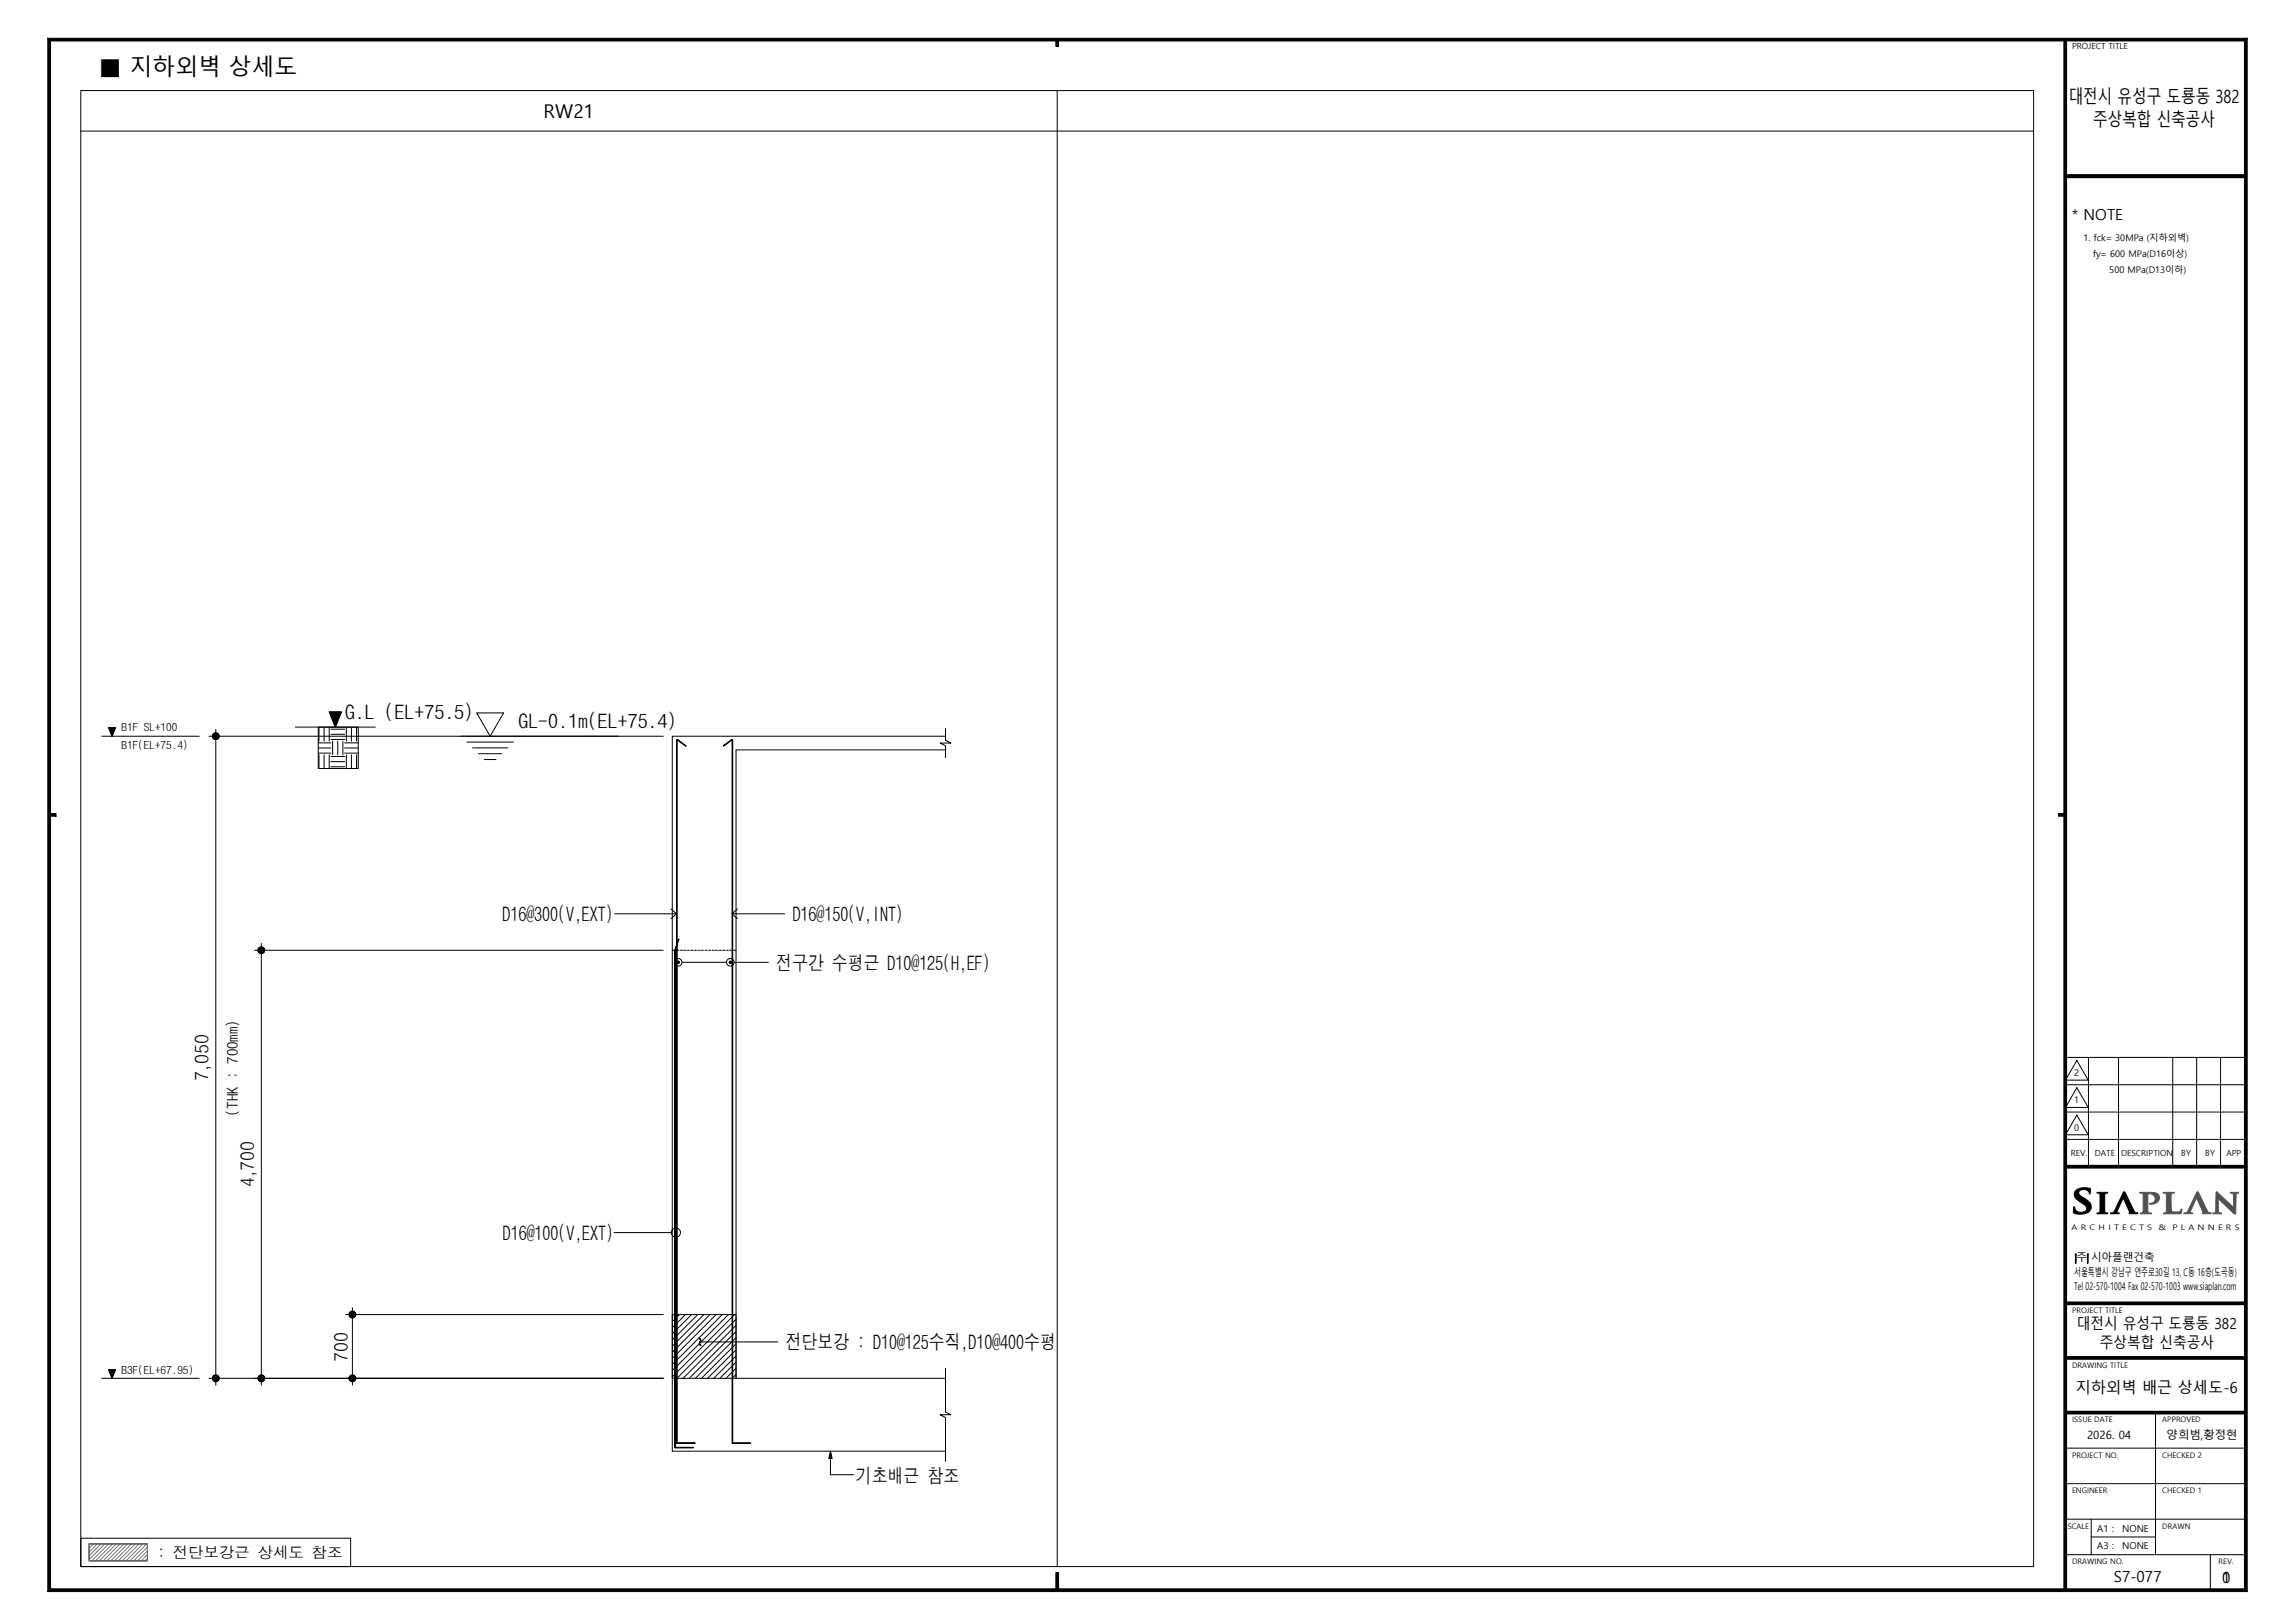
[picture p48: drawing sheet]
<svg xmlns="http://www.w3.org/2000/svg" width="420mm" height="297mm" viewBox="0 0 420 297" stroke-linecap="round" stroke-linejoin="round" font-family="sans-serif">
<defs><g id="words">
<text font-size="4.2" x="18.1" y="13.8">■ 지하외벽 상세도</text>
<g font-size="3.6">
<text x="63.1" y="131.5">G.L (EL+75.5)</text>
<text x="94.9" y="133.2">GL-0.1m(EL+75.4)</text>
<text x="92" y="168.6">D16@300(V,EXT)</text>
<text x="145.1" y="168.6">D16@150(V,INT)</text>
<text x="142.1" y="177.4">전구간 수평근 D10@125(H,EF)</text>
<text x="92" y="226.9">D16@100(V,EXT)</text>
<text x="143.8" y="246.9">전단보강 : D10@125수직,D10@400수평</text>
<text x="156.6" y="271.4">기초배근 참조</text>
</g>
<g font-size="3.5">
<text x="99.5" y="21.5">RW21</text>
<text x="38.2" y="197.7" transform="rotate(-90 38.2 197.7)">7,050</text>
<text x="46.5" y="217.3" transform="rotate(-90 46.5 217.3)">4,700</text>
<text x="63.7" y="249.2" transform="rotate(-90 63.7 249.2)">700</text>
</g>
<g font-size="3.3">
<text x="378.6" y="18.8">대전시 유성구 도룡동 382</text>
<text x="383.1" y="23">주상복합 신축공사</text>
</g>
<g font-size="2.8">
<text x="379.2" y="40.2">* NOTE</text>
<text x="380.1" y="243.3">대전시 유성구 도룡동 382</text>
<text x="384.3" y="246.8">주상복합 신축공사</text>
<text x="379.9" y="254.8">지하외벽 배근 상세도-6</text>
<text x="28.8" y="285">: 전단보강근 상세도 참조</text>
<text x="386.8" y="289.5">S7-077</text>
<text x="406.7" y="289.6">1</text>
<text x="406.7" y="289.6">0</text>
</g>
<text font-size="2.7" x="43.5" y="204.2" transform="rotate(-90 43.5 204.2)">(THK : 700mm)</text>
<g font-size="2.1">
<text x="381.9" y="263.4">2026. 04</text>
<text x="396.5" y="263.3">양희범,황정현</text>
</g>
<g font-size="2">
<text x="22.2" y="133.9">B1F SL+100</text>
<text x="22.2" y="137">B1F(EL+75.4)</text>
<text x="22.2" y="251.4">B3F(EL+67.95)</text>
</g>
<g font-size="1.9">
<text x="379.6" y="233.5">서울특별시 강남구 언주로30길 13, C동 16층(도곡동)</text>
<text x="380" y="230.8">주 시아플랜건축</text>
<text x="379.6" y="236">Tel 02-570-1004 Fax 02-570-1003 www.siaplan.com</text>
</g>
<g font-size="1.7">
<text x="381.3" y="44">1. fck= 30MPa (지하외벽)</text>
<text x="383.1" y="47">fy= 600 MPa(D16이상)</text>
<text x="386" y="50">500 MPa(D13이하)</text>
<text x="379.6" y="196.9">2</text>
<text x="379.6" y="201.9">1</text>
<text x="379.6" y="206.9">0</text>
<text x="383.8" y="280.3">A1 :</text>
<text x="388.4" y="280.3">NONE</text>
<text x="383.8" y="283.5">A3 :</text>
<text x="388.4" y="283.5">NONE</text>
</g>
<g font-size="1.5">
<text x="379.2" y="9">PROJECT TITLE</text>
<text x="379" y="211.5">REV.</text>
<text x="383.3" y="211.6">DATE</text>
<text x="388.2" y="211.6">DESCRIPTION</text>
<text x="399.2" y="211.6">BY</text>
<text x="403.6" y="211.6">BY</text>
<text x="407.4" y="211.6">APP</text>
</g>
<g font-size="1.4">
<text x="379.1" y="225">A R C H I T E C T S</text>
<text x="395" y="225">&amp;</text>
<text x="397.6" y="225">P L A N N E R S</text>
<text x="379.2" y="240.3">PROJECT TITLE</text>
<text x="379.2" y="250.3">DRAWING TITLE</text>
<text x="379.2" y="260.2">ISSUE DATE</text>
<text x="395.7" y="260.2">APPROVED</text>
<text x="379.2" y="266.7">PROJECT NO.</text>
<text x="395.7" y="266.7">CHECKED 2</text>
<text x="379.2" y="273.3">ENGINEER</text>
<text x="395.7" y="273.3">CHECKED 1</text>
<text x="378.4" y="279.8">SCALE</text>
<text x="395.7" y="279.8">DRAWN</text>
<text x="379.2" y="286.3">DRAWING NO.</text>
<text x="406" y="286.3">REV.</text>
</g>
</g></defs>
<g fill="none" stroke="#767676" stroke-width=".18">
<path d="M16.4 282.5l-.1 .1M17.1 282.5l-.8 .8M17.8 282.5l-1.5 1.5M18.5 282.5l-2.2 2.2M19.2 282.5l-2.9 2.9M19.9 282.5l-3.1 3.1M20.6 282.5l-3.1 3.1M21.3 282.5l-3.1 3.1M22 282.5l-3.1 3.1M22.7 282.5l-3.1 3.1M23.4 282.5l-3.1 3.1M24.1 282.5l-3.1 3.1"/>
<path d="M24.8 282.5l-3.1 3.1M25.5 282.5l-3.1 3.1M26.2 282.5l-3.1 3.1M26.9 282.5l-3.2 3.1M27 283.1l-2.6 2.5M27 283.8l-1.9 1.8M27 284.5l-1.2 1.1M27 285.2l-.5 .4"/>
</g>
<path d="M19.9 133.2h1.2l-.6 1.5zM19.9 250.7h1.2l-.6 1.5z" fill="none" stroke="#000" stroke-width=".18"/>
<path d="M19.9 133.2h1.2l-.6 1.5zM19.9 250.7h1.2l-.6 1.5z" fill="#000"/>
<g fill="none" stroke="#000" stroke-width=".18">
<path d="M8.8 7h402.5l-.6 .5h-401.4zM8.8 7l.5 .5v283.3l-.5 .5zM193.2 7.3h.5v1.2h-.5zM377.7 7.3h.5v283.7h-.5zM411.3 7v284.3l-.6-.5v-283.3zM378 32h33v.5h-33zM9 148.9h1.3v.5h-1.3zM376.7 148.9h1.3v.5h-1.3zM377.7 193.5h33.1M378 198.5h33M380.1 194.1l2.1 3.6h-4.2zM380.1 199.1l2.1 3.6h-4.2z"/>
<path d="M382.2 193.5v20M387.7 193.5v20M397.6 193.5v20M402 193.5v20M406.4 193.5v20M378 213.3h33v.5h-33zM378 208.5h33M378 203.5h33M380.1 204.1l2.1 3.6h-4.2zM378 238.3h33v.5h-33zM379.8 229.5h.2v1.6h-.2zM382 229.5h.1v1.6h-.1z"/>
<path d="M378 258.3h33v.5h-33zM378 248.3h33v.5h-33zM394.5 258.5v26M378 265h33M378 278h33M378 271.5h33M8.8 291.3l.5-.5h401.4l.6 .5zM193.2 287.8h.5v3.2h-.5zM378 284.5h33M404.5 284.5v6.5"/>
</g>
<path d="M378.5 32h32.5v.5h-32.5z" fill="none" stroke="#000" stroke-width=".18"/>
<path d="M378.5 32h32.5v.5h-32.5z" fill="#000"/>
<g fill="#000">
<path d="M8.8 7h402.5l-.6 .5h-401.4zM193.2 7.3h.5v1.2h-.5zM377.7 7.3h.5v283.7h-.5zM411.3 7v284.3l-.6-.5v-283.3zM378 32h33v.5h-33zM9 148.9h1.3v.5h-1.3zM376.7 148.9h1.3v.5h-1.3zM378 213.3h33v.5h-33zM378 238.3h33v.5h-33zM379.8 229.5h.2v1.6h-.2zM382 229.5h.1v1.6h-.1zM378 258.3h33v.5h-33z"/>
<path d="M378 248.3h33v.5h-33zM8.8 7l.5 .5v283.3l-.5 .5zM193.2 287.8h.5v3.2h-.5zM8.8 291.3l.5-.5h401.4l.6 .5z"/>
</g>
<path d="M391.6 218.2h1.7a1.89 1.89 0 0 1 1.9 .7 1.39 1.39 0 0 1-1.8 1.4 .92 .92 0 0 0 1-1.1 .92 .92 0 0 0-1.3-.6v2.9a.46 .46 0 0 0 .2 .5 .46 .46 0 0 0 .5 0 .31 .31 0 0 1-.6 .1h-1a.31 .31 0 0 1-.5-.1h.1a.42 .42 0 0 0 .4-.2 .42 .42 0 0 0 0-.5v-2.4a.44 .44 0 0 0-.1-.5 .44 .44 0 0 0-.5-.1z" fill="none" stroke="#545454" stroke-width=".18"/>
<path d="M391.6 218.2h1.7a1.89 1.89 0 0 1 1.9 .7 1.39 1.39 0 0 1-1.8 1.4 .92 .92 0 0 0 1-1.1 .92 .92 0 0 0-1.3-.6v2.9a.46 .46 0 0 0 .2 .5 .46 .46 0 0 0 .5 0 .31 .31 0 0 1-.6 .1h-1a.31 .31 0 0 1-.5-.1h.1a.42 .42 0 0 0 .4-.2 .42 .42 0 0 0 0-.5v-2.4a.44 .44 0 0 0-.1-.5 .44 .44 0 0 0-.5-.1z" fill-rule="evenodd" fill="#545454"/>
<path d="M379.9 217.9a2.81 2.81 0 0 1 2.7-.3v.3a.35 .35 0 0 1-.2 .6 1.03 1.03 0 0 0-.9-.8 1.03 1.03 0 0 0-1.1 .6 2.48 2.48 0 0 0 1.2 1.1 1.53 1.53 0 0 1 1 2 2.59 2.59 0 0 1-3.2 .5l.2-1.1a1.2 1.2 0 0 0 1 1.1 1.2 1.2 0 0 0 1.3-.7 1.94 1.94 0 0 0-1.1-1.2 1.54 1.54 0 0 1-1.1-1.8zM383.8 218.2h1.4a.28 .28 0 0 1 .5 .1h-.1a.41 .41 0 0 0-.4 .2 .41 .41 0 0 0 0 .5v2.5a.52 .52 0 0 0 .5 .5l-1.5 .1a.28 .28 0 0 1-.4-.1h.1a.4 .4 0 0 0 .4-.2 .4 .4 0 0 0 0-.4v-2.5a.53 .53 0 0 0-.6-.6z" fill="none" stroke="#000" stroke-width=".18"/>
<g fill="#000">
<path d="M379.9 217.9a2.81 2.81 0 0 1 2.7-.3v.3a.35 .35 0 0 1-.2 .6 1.03 1.03 0 0 0-.9-.8 1.03 1.03 0 0 0-1.1 .6 2.48 2.48 0 0 0 1.2 1.1 1.53 1.53 0 0 1 1 2 2.59 2.59 0 0 1-3.2 .5l.2-1.1a1.2 1.2 0 0 0 1 1.1 1.2 1.2 0 0 0 1.3-.7 1.94 1.94 0 0 0-1.1-1.2 1.54 1.54 0 0 1-1.1-1.8z" fill-rule="evenodd"/>
<path d="M383.8 218.2h1.4a.28 .28 0 0 1 .5 .1h-.1a.41 .41 0 0 0-.4 .2 .41 .41 0 0 0 0 .5v2.5a.52 .52 0 0 0 .5 .5l-1.5 .1a.28 .28 0 0 1-.4-.1h.1a.4 .4 0 0 0 .4-.2 .4 .4 0 0 0 0-.4v-2.5a.53 .53 0 0 0-.6-.6z" fill-rule="evenodd"/>
</g>
<path d="M405.6 218.1l.2 .1 3 2.8-.1-1.9a.58 .58 0 0 0-.5-.8h1.5a.54 .54 0 0 0-.5 .8v2.9a.3 .3 0 0 1-.4 .1 .3 .3 0 0 1-.2-.2l-2.7-2.6 .1 1.9a.58 .58 0 0 0 .6 .8h-1.6a.52 .52 0 0 0 .5-.2 .52 .52 0 0 0 0-.5z" fill="none" stroke="#545454" stroke-width=".18"/>
<path d="M405.6 218.1l.2 .1 3 2.8-.1-1.9a.58 .58 0 0 0-.5-.8h1.5a.54 .54 0 0 0-.5 .8v2.9a.3 .3 0 0 1-.4 .1 .3 .3 0 0 1-.2-.2l-2.7-2.6 .1 1.9a.58 .58 0 0 0 .6 .8h-1.6a.52 .52 0 0 0 .5-.2 .52 .52 0 0 0 0-.5z" fill-rule="evenodd" fill="#545454"/>
<path d="M395.9 218.2h2v.1a.43 .43 0 0 0-.5 .1 .43 .43 0 0 0-.1 .5l.1 2.8a1.75 1.75 0 0 0 1.7-.2l.1-.2 .1 .1a.58 .58 0 0 1-.2 .6 .58 .58 0 0 1-.6 .1h-2.1a.29 .29 0 0 1-.5-.1h.1a.41 .41 0 0 0 .5-.2 .41 .41 0 0 0 0-.5v-2.4a.55 .55 0 0 0-.7-.6z" fill="none" stroke="#545454" stroke-width=".18"/>
<path d="M395.9 218.2h2v.1a.43 .43 0 0 0-.5 .1 .43 .43 0 0 0-.1 .5l.1 2.8a1.75 1.75 0 0 0 1.7-.2l.1-.2 .1 .1a.58 .58 0 0 1-.2 .6 .58 .58 0 0 1-.6 .1h-2.1a.29 .29 0 0 1-.5-.1h.1a.41 .41 0 0 0 .5-.2 .41 .41 0 0 0 0-.5v-2.4a.55 .55 0 0 0-.7-.6z" fill-rule="evenodd" fill="#545454"/>
<path d="M388.6 218.1h.2l.1 .2 1.5 3a.93 .93 0 0 0 .9 .7l-1.7 .1 .2-.2-1.2-2.7-1 2.2a.31 .31 0 0 0-.2 .5 .31 .31 0 0 0 .4 .1v.1l-1.6-.1a.93 .93 0 0 0 .9-.8z" fill="none" stroke="#000" stroke-width=".18"/>
<path d="M388.6 218.1h.2l.1 .2 1.5 3a.93 .93 0 0 0 .9 .7l-1.7 .1 .2-.2-1.2-2.7-1 2.2a.31 .31 0 0 0-.2 .5 .31 .31 0 0 0 .4 .1v.1l-1.6-.1a.93 .93 0 0 0 .9-.8z" fill-rule="evenodd" fill="#000"/>
<path d="M402.1 218.1h.1l.2 .2 1.4 3a.93 .93 0 0 0 .9 .7l-1.6 .1 .1-.2-1.2-2.7-1 2.2a.31 .31 0 0 0-.2 .5 .31 .31 0 0 0 .5 .1l-.1 .1-1.6-.1a.93 .93 0 0 0 1-.8z" fill="none" stroke="#545454" stroke-width=".18"/>
<path d="M402.1 218.1h.1l.2 .2 1.4 3a.93 .93 0 0 0 .9 .7l-1.6 .1 .1-.2-1.2-2.7-1 2.2a.31 .31 0 0 0-.2 .5 .31 .31 0 0 0 .5 .1l-.1 .1-1.6-.1a.93 .93 0 0 0 1-.8z" fill-rule="evenodd" fill="#545454"/>
<path d="M382.7 278v6.5M382.7 281.3h11.8" fill="none" stroke="#000" stroke-width=".18"/>
<!-- layer: TABLE-1 -->
<path d="M14.8 16.6h357.4v270.1h-357.4zM14.8 24h357.4" fill="none" stroke="#000" stroke-width=".18"/>
<path d="M193.5 16.6v270.1" fill="none" stroke="#000" stroke-width=".18"/>
<path d="M14.8 281.5h49.4v5.2h-49.4z" fill="none" stroke="#000" stroke-width=".18"/>
<g fill="none" stroke="#000" stroke-width=".18">
<path d="M18.6 134.7h17.8M19.9 133.2h1.2l-.6 1.5zM60.3 130.3h2.2l-1.1 2.8zM112.5 167.2h11.3M122.8 166.3l1 .9-1 .9M124.8 176.1h8.2M134 167.2h9.6M134.3 176.1h6.3M135 166.3l-1 .9 1 .9M112.4 225.6h10.5M18.6 252.2h17.8M19.9 250.7h1.2l-.6 1.5z"/>
<path d="M128 244.9l.2 .2zM128 245.9v.2zM128 245.7v.2zM128 246.1l.3 .1zM128.1 245.6v.1zM128.1 245.6h14.2M128.1 245.1l.2 .1zM128.2 245.4l-.1 .2zM128.2 245.2v.2zM152 265.6l.3 1.3h-.6zM152 266.9v3h4.2M16.3 282.5h10.7v3.1h-10.7z"/>
<circle cx="124.1" cy="176.1" r=".7"/>
<circle cx="133.7" cy="176.1" r=".7"/>
<circle cx="123.7" cy="225.6" r=".83"/>
</g>
<path d="M16.3 282.5h10.7v3.1h-10.7z" fill="none" stroke="#767676" stroke-width=".18"/>
<path d="M60.3 130.3h2.2l-1.1 2.8z" fill="#000"/>
<!-- layer: S-SYM -->
<g fill="none" stroke="#000" stroke-width=".18">
<path d="M54 133.1h14.7M58.2 137.8h2.4M58.2 136.9h2.4M58.2 135.9h2.4M58.2 133.1h7.4v7.5h-7.4zM58.4 133.1v2.5M58.4 138.1v2.5M59.3 133.1v2.5M59.3 138.1v2.5M60.3 133.1v2.5M60.3 138.1v2.5M60.6 135.3h2.5"/>
<path d="M60.6 134.4h2.5M60.6 139.4h2.5M60.6 133.4h2.5M60.6 138.4h2.5M60.9 133.1h.1M60.9 135.6v2.5M61.8 133.1h.1M61.8 135.6v2.5M62.8 133.1h.1M62.8 135.6v2.5M63.1 137.8h2.5M63.1 136.9h2.5"/>
<path d="M63.1 135.9h2.5M63.4 133.1v2.5M63.4 138.1v2.5M64.3 133.1v2.5M64.3 138.1v2.5M65.3 133.1v2.5M65.3 138.1v2.5M84.4 134.7h28.7M85.4 135.8h8.6M86.5 136.9h6.4M87.2 130.5h5l-2.5 4.2zM87.6 137.9h4.2"/>
<path d="M88.6 139h2.2M60.6 140.3h2.5"/>
</g>
<!-- layer: X-PLAN-B1F$0$A-DIM -->
<g fill="none" stroke="#000" stroke-width=".18">
<path d="M38.2 134.7h83.2M38.9 134.6l.6 .1-.6 .1zM38.9 134.8l.6-.1-.6 .3zM38.9 134.5l.6 .2-.6-.1zM38.9 135l.6-.3-.5 .4zM39 134.3l.2-.1 .3 .5zM39 134.3l.5 .4-.6-.2zM39 135.1l.5-.4-.3 .6zM39.2 134.2l.1-.1 .2 .6zM39.3 134.1h.2v.6zM39.5 134.7l.2 .6-.2 .1zM39.5 134.7l.3 .6h-.1z"/>
<path d="M39.5 134.7l.5 .4-.2 .2zM39.5 134.7l.6 .3-.1 .1zM39.5 134.7l.6 .1v.2zM39.5 134.7l.6-.1v.2zM39.5 134.7l.6-.2v.1zM39.5 134.7l.5-.4 .1 .2zM39.5 134.1h.2l-.2 .6zM39.5 134.7l-.2 .6h-.1zM39.5 133.5v120M39.7 134.1l.1 .1-.3 .5zM39.8 134.2l.2 .1-.5 .4zM46.6 173.9h74.8"/>
<path d="M47.2 173.8l.6 .1-.6 .1zM47.2 174l.6-.1-.5 .3zM47.3 173.6l.5 .3-.6-.1zM47.3 174.2l.5-.3-.4 .4zM47.4 173.5l.1-.1 .3 .5zM47.4 173.5l.4 .4-.5-.3zM47.4 174.3l.4-.4-.3 .5zM47.5 173.4l.1-.1 .2 .6zM47.6 173.3h.2v.6zM47.8 173.9l.2 .6h-.2zM47.8 173.9l.4 .5-.2 .1zM47.8 173.9l.5 .4-.1 .1z"/>
<path d="M47.8 173.9l.6 .3-.1 .1zM47.8 173.9l.6 .1v.2zM47.8 173.9l.6-.1v.2zM47.8 173.9l.6-.3v.2zM47.8 173.9l.5-.4 .1 .1zM47.8 173.3h.2l-.2 .6zM47.8 173.9l-.2 .6-.1-.1zM47.8 172.6v80.9M48 173.3l.2 .1-.4 .5zM48.2 173.4l.1 .1-.5 .4zM64.3 240l.2-.1v.7zM64.5 239.9l.2 .1-.2 .6z"/>
<path d="M64.5 239.3v14.2M64.7 240h.1l-.3 .6zM38.2 252.2h83.2M38.9 252.1l.6 .1-.6 .1zM38.9 252.3l.6-.1-.6 .3zM38.9 252l.6 .2-.6-.1zM38.9 252.5l.6-.3-.5 .4zM39 251.8l.2-.1 .3 .5zM39 251.8l.5 .4-.6-.2zM39 252.6l.5-.4-.3 .6zM39.2 251.7l.1-.1 .2 .6zM39.3 251.6h.2v.6z"/>
<path d="M39.5 252.2l-.2 .6h-.1zM39.5 252.2v.7l-.2-.1zM39.5 252.2l.2 .6-.2 .1zM39.5 252.2l.3 .6h-.1zM39.5 252.2l.5 .4-.2 .2zM39.5 252.2l.6 .3-.1 .1zM39.5 252.2l.6 .1v.2zM39.5 252.2l.6-.1v.2zM39.5 252.2l.6-.2v.1zM39.5 252.2l.5-.4 .1 .2zM39.7 251.6l.1 .1-.3 .5zM39.8 251.7l.2 .1-.5 .4z"/>
<path d="M47.2 252.1l.6 .1-.6 .1zM47.2 252.3l.6-.1-.5 .3zM47.3 252l.5 .2-.6-.1zM47.3 252.5l.5-.3-.4 .4zM47.4 251.8l.1-.1 .3 .5zM47.4 251.8l.4 .4-.5-.2zM47.4 252.6l.4-.4-.3 .6zM47.5 251.7l.1-.1 .2 .6zM47.6 251.6h.2v.6zM47.8 252.2l-.2 .6h-.1zM47.8 252.2v.7l-.2-.1zM47.8 252.2l.2 .6-.2 .1z"/>
<path d="M47.8 252.2l.4 .6h-.2zM47.8 252.2l.5 .4-.1 .2zM47.8 252.2l.6 .3-.1 .1zM47.8 252.2l.6 .1v.2zM47.8 252.2l.6-.1v.2zM47.8 252.2l.6-.2v.1zM47.8 252.2l.5-.4 .1 .2zM48 251.6l.2 .1-.4 .5zM48.2 251.7l.1 .1-.5 .4zM63.2 240.6h58.2M63.9 252.1l.6 .1-.6 .1zM63.9 252.3l.6-.1-.6 .3z"/>
<path d="M63.9 240.5l.6 .1h-.6zM63.9 240.6h.6l-.6 .2zM63.9 252l.6 .2-.6-.1zM63.9 252.5l.6-.3-.5 .4zM63.9 240.3l.6 .3-.6-.1zM63.9 240.8l.6-.2-.5 .4zM64 251.8l.2-.1 .3 .5zM64 251.8l.5 .4-.6-.2zM64 252.6l.5-.4-.3 .6zM64 240.1l.2-.1 .3 .6zM64 240.1l.5 .5-.6-.3zM64 241l.5-.4-.3 .5z"/>
<path d="M64.2 251.7l.1-.1 .2 .6zM64.2 240h.1l.2 .6zM64.3 251.6h.2v.6zM64.5 252.2l-.2 .6h-.1zM64.5 252.2v.7l-.2-.1zM64.5 252.2l.2 .6-.2 .1zM64.5 252.2l.3 .6h-.1zM64.5 252.2l.5 .4-.2 .2zM64.5 252.2l.6 .3-.1 .1zM64.5 252.2l.6 .1v.2zM64.5 252.2l.6-.1v.2zM64.5 252.2l.6-.2v.1z"/>
<path d="M64.5 252.2l.5-.4 .1 .2zM64.5 240.6l.2 .6h-.2zM64.5 240.6l.3 .5-.1 .1zM64.5 240.6l.5 .4-.2 .1zM64.5 240.6l.6 .2-.1 .2zM64.5 240.6h.6v.2zM64.5 240.6l.6-.1v.1zM64.5 240.6l.6-.3v.2zM64.5 240.6l.5-.5 .1 .2zM64.5 240.6l-.2 .6-.1-.1zM64.7 251.6l.1 .1-.3 .5zM64.8 251.7l.2 .1-.5 .4z"/>
<path d="M64.8 240l.2 .1-.5 .5z"/>
</g>
<g fill="#000">
<path d="M39.5 134.7l.2 .6-.2 .1zM39.5 134.7l.3 .6h-.1zM39.5 134.7l.5 .4-.2 .2zM39.5 134.7l.6 .3-.1 .1zM39.5 134.7l.6 .1v.2zM39.5 134.7l.6-.1v.2zM39.5 134.7l.6-.2v.1zM39.5 134.7l.5-.4 .1 .2zM39.8 134.2l.2 .1-.5 .4zM39.7 134.1l.1 .1-.3 .5zM39.5 134.1h.2l-.2 .6zM39.3 134.1h.2v.6z"/>
<path d="M39.2 134.2l.1-.1 .2 .6zM39 134.3l.2-.1 .3 .5zM39 134.3l.5 .4-.6-.2zM38.9 134.5l.6 .2-.6-.1zM38.9 134.6l.6 .1-.6 .1zM38.9 134.8l.6-.1-.6 .3zM38.9 135l.6-.3-.5 .4zM39 135.1l.5-.4-.3 .6zM39.5 134.7l-.2 .6h-.1zM39.5 134.7v.7l-.2-.1zM47.8 173.9l.2 .6h-.2zM47.8 173.9l.4 .5-.2 .1z"/>
<path d="M47.8 173.9l.5 .4-.1 .1zM47.8 173.9l.6 .3-.1 .1zM47.8 173.9l.6 .1v.2zM47.8 173.9l.6-.1v.2zM47.8 173.9l.6-.3v.2zM47.8 173.9l.5-.4 .1 .1zM48.2 173.4l.1 .1-.5 .4zM48 173.3l.2 .1-.4 .5zM47.8 173.3h.2l-.2 .6zM47.6 173.3h.2v.6zM47.5 173.4l.1-.1 .2 .6zM47.4 173.5l.1-.1 .3 .5z"/>
<path d="M47.4 173.5l.4 .4-.5-.3zM47.3 173.6l.5 .3-.6-.1zM47.2 173.8l.6 .1-.6 .1zM47.2 174l.6-.1-.5 .3zM47.3 174.2l.5-.3-.4 .4zM47.4 174.3l.4-.4-.3 .5zM47.8 173.9l-.2 .6-.1-.1zM47.8 173.9v.6h-.2zM39.3 251.6h.2v.6zM39.2 251.7l.1-.1 .2 .6zM39 251.8l.2-.1 .3 .5zM39 251.8l.5 .4-.6-.2z"/>
<path d="M38.9 252l.6 .2-.6-.1zM38.9 252.1l.6 .1-.6 .1zM38.9 252.3l.6-.1-.6 .3zM38.9 252.5l.6-.3-.5 .4zM39 252.6l.5-.4-.3 .6zM39.5 252.2l-.2 .6h-.1zM39.5 252.2v.7l-.2-.1zM39.5 252.2l.2 .6-.2 .1zM39.5 252.2l.3 .6h-.1zM39.5 252.2l.5 .4-.2 .2zM39.5 252.2l.6 .3-.1 .1zM39.5 252.2l.6 .1v.2z"/>
<path d="M39.5 252.2l.6-.1v.2zM39.5 252.2l.6-.2v.1zM39.5 252.2l.5-.4 .1 .2zM39.8 251.7l.2 .1-.5 .4zM39.7 251.6l.1 .1-.3 .5zM39.5 251.6h.2l-.2 .6zM47.6 251.6h.2v.6zM47.5 251.7l.1-.1 .2 .6zM47.4 251.8l.1-.1 .3 .5zM47.4 251.8l.4 .4-.5-.2zM47.3 252l.5 .2-.6-.1zM47.2 252.1l.6 .1-.6 .1z"/>
<path d="M47.2 252.3l.6-.1-.5 .3zM47.3 252.5l.5-.3-.4 .4zM47.4 252.6l.4-.4-.3 .6zM47.8 252.2l-.2 .6h-.1zM47.8 252.2v.7l-.2-.1zM47.8 252.2l.2 .6-.2 .1zM47.8 252.2l.4 .6h-.2zM47.8 252.2l.5 .4-.1 .2zM47.8 252.2l.6 .3-.1 .1zM47.8 252.2l.6 .1v.2zM47.8 252.2l.6-.1v.2zM47.8 252.2l.6-.2v.1z"/>
<path d="M47.8 252.2l.5-.4 .1 .2zM48.2 251.7l.1 .1-.5 .4zM48 251.6l.2 .1-.4 .5zM47.8 251.6h.2l-.2 .6zM64.3 251.6h.2v.6zM64.2 251.7l.1-.1 .2 .6zM64 251.8l.2-.1 .3 .5zM64 251.8l.5 .4-.6-.2zM63.9 252l.6 .2-.6-.1zM63.9 252.1l.6 .1-.6 .1zM63.9 252.3l.6-.1-.6 .3zM63.9 252.5l.6-.3-.5 .4z"/>
<path d="M64 252.6l.5-.4-.3 .6zM64.5 252.2l-.2 .6h-.1zM64.5 252.2v.7l-.2-.1zM64.5 252.2l.2 .6-.2 .1zM64.5 252.2l.3 .6h-.1zM64.5 252.2l.5 .4-.2 .2zM64.5 252.2l.6 .3-.1 .1zM64.5 252.2l.6 .1v.2zM64.5 252.2l.6-.1v.2zM64.5 252.2l.6-.2v.1zM64.5 252.2l.5-.4 .1 .2zM64.8 251.7l.2 .1-.5 .4z"/>
<path d="M64.7 251.6l.1 .1-.3 .5zM64.5 251.6h.2l-.2 .6zM64.5 240.6l.2 .6h-.2zM64.5 240.6l.3 .5-.1 .1zM64.5 240.6l.5 .4-.2 .1zM64.5 240.6l.6 .2-.1 .2zM64.5 240.6h.6v.2zM64.5 240.6l.6-.1v.1zM64.5 240.6l.6-.3v.2zM64.5 240.6l.5-.5 .1 .2zM64.8 240l.2 .1-.5 .5zM64.7 240h.1l-.3 .6z"/>
<path d="M64.5 239.9l.2 .1-.2 .6zM64.3 240l.2-.1v.7zM64.2 240h.1l.2 .6zM64 240.1l.2-.1 .3 .6zM64 240.1l.5 .5-.6-.3zM63.9 240.3l.6 .3-.6-.1zM63.9 240.5l.6 .1h-.6zM63.9 240.6h.6l-.6 .2zM63.9 240.8l.6-.2-.5 .4zM64 241l.5-.4-.3 .5zM64.5 240.6l-.2 .6-.1-.1zM64.5 240.6v.6h-.2z"/>
</g>
<g fill="none" stroke="#000" stroke-width=".18">
<path d="M123.8 135.5h.1v128.5l-.1 .1zM123.8 135.4l.1 .1zM123.9 135.5v128.6M123.9 135.4l.1 .1zM124 135.3v.2zM124.1 135.4l1.5 1.1-.1 .1-1.5-1.1zM132.3 136.5l1.5-1.1 .1 .1-1.5 1.1zM133.8 135.4l.1 .1zM133.9 135.3l.1 .2zM134 135.5h.1zM134 135.5h.1v128.6h-.1zM134 135.4v.1z"/>
<path d="M134 135.5v128.6h3.4M123.5 173.9h.1v91h-.1zM123.5 173.9v91h3.4M123.9 176.1h.1zM123.9 176.2h.2zM123.9 176l.1 .1zM124 175.9l.1 .1zM124 175.9v.2zM124.1 176.2v.1zM124.1 175.9v.1zM124.1 176.2l.1 .1zM124.1 171.8l.2 .1-.7 2h-.1z"/>
<path d="M124.2 175.9v.1zM124.2 176.1v.2zM124.2 176.1h.1zM124.2 176.1l.1 .1zM124.2 175.9v.2zM133.4 176.1h.2zM133.5 176.2h.1zM133.5 176l.1 .1zM133.5 175.9l.1 .2zM133.5 175.9l.1 .1zM133.6 176.2v.1zM133.6 175.9l.1 .1z"/>
<path d="M133.6 176.2l.1 .1zM133.7 176.2l.1 .1zM133.7 175.9v.1zM133.7 176.1l.1 .2zM133.7 176.1h.2zM133.7 176.1l.1 .1zM133.8 175.9l-.1 .2zM123.5 264.9h3.4v.1h-3.4zM123.8 264.1l.1-.1h3.3v.1zM123.8 264.1h3.4M134 264h3.4v.1h-3.4z"/>
</g>
<g fill="#000">
<path d="M123.8 135.4l.1 .1zM123.9 135.4l.1 .1zM124 135.3v.2zM124.1 135.4l1.5 1.1-.1 .1-1.5-1.1zM132.3 136.5l1.5-1.1 .1 .1-1.5 1.1zM133.8 135.4l.1 .1zM133.9 135.3l.1 .2zM134 135.4v.1zM134 135.5h.1zM123.9 176.1h.1zM123.9 176.2h.2zM123.9 176l.1 .1z"/>
<path d="M124.1 176.2v.1zM124 175.9v.2zM124.1 176.2l.1 .1zM124 175.9l.1 .1zM124.1 175.9v.1zM124.2 176.1v.2zM124.2 175.9v.1zM124.2 176.1l.1 .1zM124.2 175.9v.2zM124.2 176.1h.1zM124.1 171.8l.2 .1-.7 2h-.1zM133.5 176l.1 .1z"/>
<path d="M133.4 176.1h.2zM133.5 175.9l.1 .2zM133.5 176.2h.1zM133.5 175.9l.1 .1zM133.6 176.2v.1zM133.6 175.9l.1 .1zM133.6 176.2l.1 .1zM133.7 175.9v.1zM133.7 176.2l.1 .1zM133.8 175.9l-.1 .2zM133.7 176.1l.1 .2zM133.7 176.1h.2z"/>
<path d="M133.7 176.1l.1 .1z"/>
</g>
<g fill="none" stroke="#000" stroke-width=".18">
<path d="M123 240.6h11.7v11.6h-11.7zM123.2 240.6l-.2 .1M124.3 240.6l-1.3 1.3M125.4 240.6l-2.4 2.4M126.6 240.6l-3.6 3.5M127.7 240.6l-4.7 4.6M128.8 240.6l-5.8 5.7M129.9 240.6l-6.9 6.9M131.1 240.6l-8.1 8M132.2 240.6l-9.2 9.1M133.3 240.6l-10.3 10.2M134.4 240.6l-11.4 11.4"/>
<path d="M134.7 241.4l-10.8 10.8M134.7 242.5l-9.7 9.7M134.7 243.7l-8.6 8.5M134.7 244.8l-7.4 7.4M134.7 245.9l-6.3 6.3M134.7 247l-5.2 5.2M134.7 248.1l-4.1 4.1M134.7 249.3l-3 2.9M134.7 250.4l-1.8 1.8M134.7 251.5l-.7 .7"/>
</g>
<path d="M128 244.9l.2 .2zM128 245.9v.2zM128 245.7v.2zM128 246.1l.3 .1zM128.1 245.6v.1zM128.1 245.1l.2 .1zM128.2 245.4l-.1 .2zM128.2 245.2v.2zM152 265.6l.3 1.3h-.6z" fill="#000"/>
<!-- layer: S-CON -->
<g fill="none" stroke="#000" stroke-width=".18">
<path d="M173 133.3v2.2l1 .5h-2l1 .5v2.1M173 134.7h-50v130.9h50M173 137.2h-38.3v115h38.3M123 173.9h.5M123.8 173.9h.4M124.4 173.9h.4M125.1 173.9h.4M125.7 173.9h.4M126.4 173.9h.4M127 173.9h.4M127.7 173.9h.4M128.3 173.9h.4"/>
<path d="M129 173.9h.4M129.6 173.9h.4M130.3 173.9h.4M130.9 173.9h.4M131.6 173.9h.4M132.2 173.9h.4M132.9 173.9h.4M133.5 173.9h.4M134.2 173.9h.5M173 250.4v8l1 .5h-2l1 .5v8"/>
</g>
<use href="#words"/>
</svg>
